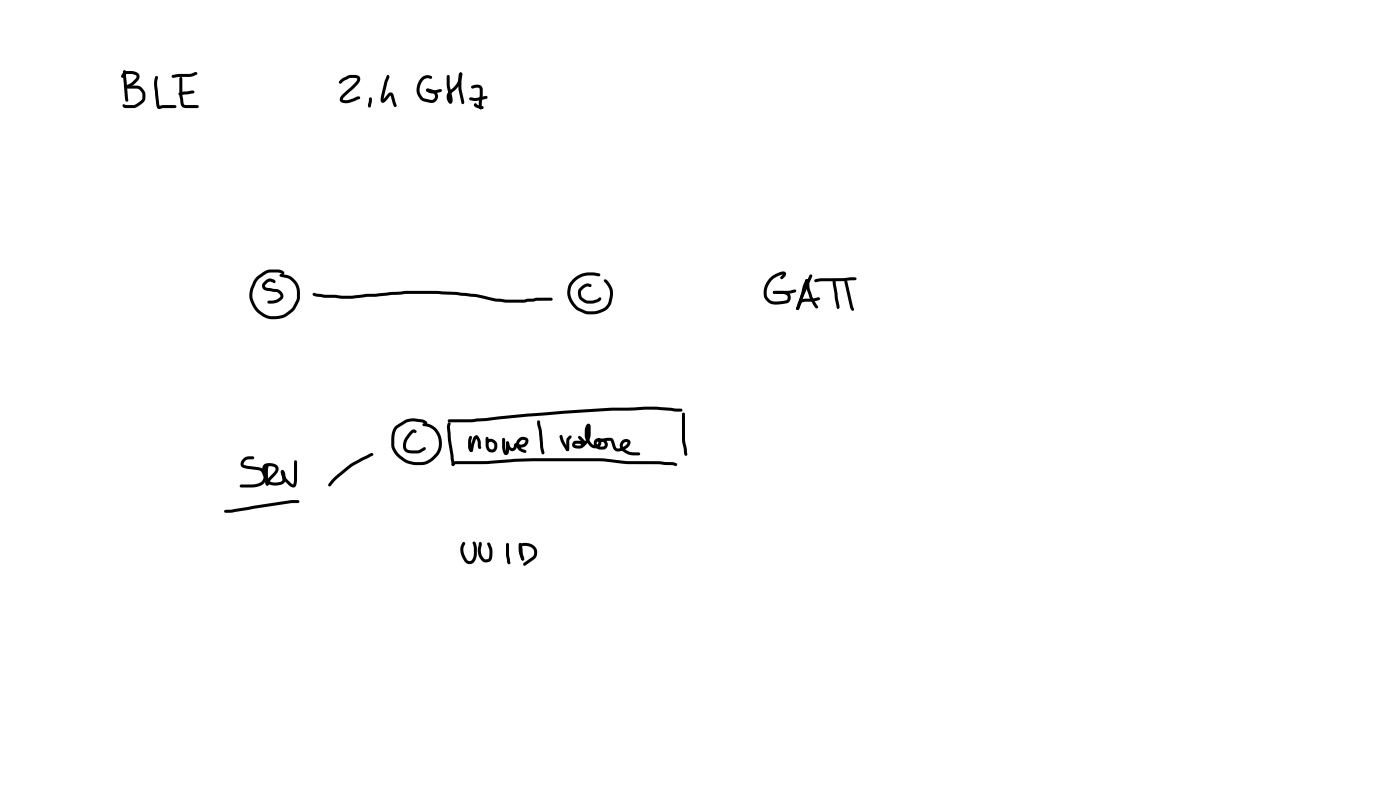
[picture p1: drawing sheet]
<svg xmlns="http://www.w3.org/2000/svg" width="337mm" height="190mm" viewBox="0 0 337 190" stroke-linecap="round" stroke-linejoin="round" font-family="sans-serif">
<g fill="#000">
<path d="M29.7 17.4l.6-.3h1.3a1.58 1.58 0 0 1 1.9 1.5l-.2 .6-1.2 1.2-1.4 .7h-.6l-.1-.2 .2-.3 1.3-.6 1.2-1.2a.47 .47 0 0 0 .1-.5 .47 .47 0 0 0-.3-.3l-.8-.2h-1.3l-1 .9-.3-.3zM29.7 16.9l.2-.1 .4 .4 .6 6.9-.4 .3-.3-.2-.2-.5-.4-5.6zM37.4 18.3h.5l.1 .3-.2 1.6 .6 5.4-.2-.1 1-.3h2.9l.3 .4-.1 .3-3 .1-1.1 .2-.4-.2-.3-.9-.5-4.6 .1-1.3zM41.3 18.1a12.7 12.7 0 0 1 4.4-.4l1-.3a.47 .47 0 0 1 .8 .3l-.4 .3-1.6 .5h-2.4l-1.5 .2-.3-.1zM43.2 18.6l.3-.1 .3 .3v3.9l.4 2.4 .4 .1h2.8l.4 .4-.4 .4h-2.4a1.3 1.3 0 0 1-1.6-1.2l-.3-2zM81.5 19.5l.9-.7 1.2-.7 1.6-.1a1.16 1.16 0 0 1 1.4 .6 1.16 1.16 0 0 1-.5 1.5l-3.3 3.1-.4 .7 1.2 .1 2.3-.8h.6a.47 .47 0 0 1-.5 .7l-2 .8-1.2 .1a1 1 0 0 1-1.1-.7 1 1 0 0 1 .4-1.2l3.2-2.9 .6-1.1-.6-.2-1.3 .1-1.2 .6-1 .7-.4-.3zM93 18.1a.48 .48 0 0 1 .5 .2 .48 .48 0 0 1 0 .6l-.4 1.1-.9 4.1-.2-.1 1.3-1.5a.76 .76 0 0 1 .8-.3 .76 .76 0 0 1 .5 .6l.8 2.5-.1 .3-.3 .1-.3-.2-.8-2.6-1.1 1.4a.71 .71 0 0 1-1 .3 .71 .71 0 0 1-.3-1l.9-3.8zM101.3 18.7a2.09 2.09 0 0 1 1.9-.6l.4 .1 .3 .4-.4 .4-.5-.2a1.91 1.91 0 0 0-2 1.8 2.6 2.6 0 0 0 .8 3l2 .4 .4-.1 .3-.4 .1-.5-.4-.6-1.4-.4 .2-.1h-.5a.54 .54 0 0 1 .2-.6 .54 .54 0 0 1 .7 .1l.9 .3a1.6 1.6 0 0 1 .9 1.9 1.6 1.6 0 0 1-1.9 1.1l-.8-.2a3.1 3.1 0 0 1-2.1-4.3zM107.5 18.1l.2-.1 .4 .4v2.2l.7 3.3a.65 .65 0 0 1-.4 1 .65 .65 0 0 1-.8-.6 1.97 1.97 0 0 1 .7-2.7 4.5 4.5 0 0 0 2.1-3.7l.1-.4 .3-.1a.7 .7 0 0 1 .3 1 6.1 6.1 0 0 1-2.8 4.2l-.1 .1a1.46 1.46 0 0 0 .2 1.6h-.3l-.7-3.5zM110.5 17.6l.3-.2 .2 .1 .1 .3-.1 .4a15.3 15.3 0 0 0 .6 6.3l-.1 .4-.3 .1-.2-.1-.1-.4a14.7 14.7 0 0 1-.6-6.6zM30.1 20.6h2.9a2.51 2.51 0 0 1 1.9 2l-.1 1.5a3.6 3.6 0 0 1-1.9 1.7l-.8 .2-2.2-.1a.47 .47 0 0 1-.4-.4 .47 .47 0 0 1 .3-.5l.4 .2h2.1l1.6-1.1 .3-.5v-1.2l-.8-1-.5-.1h-2.6l-.3-.4zM43 22.3l.8-.2 2.4-.4 .4 .1 .2 .3-.4 .4-3.1 .4-.3-.1z"/>
<path d="M88.8 23.5h.5l.1 .2-.2 1.8-.4 .3-.4-.3zM102.5 21.4l.3-.1 .3 .3-.1-.2 1 .3 1.8-.3 .3 .1 .1 .5-1.4 .4a2.16 2.16 0 0 1-2.4-.7zM112.9 23.5l.2-.1a3.9 3.9 0 0 0 2.6-.1l1.2-.3 .3 .4-.3 .3a6.3 6.3 0 0 1-3.8 .4l-.3-.4zM113.3 20.7l.6-.3a1.4 1.4 0 0 1 2.1 1.1l-.2 4.7a.56 .56 0 0 1-.7-.6l.2-2.8v-1.5a.88 .88 0 0 0-1.2-.2l-.5 .2-.3-.1zM114 24.9h.5l.1 .3v-.1l1.3 .4 .4 .3a1.15 1.15 0 0 1-1.7 .1 .71 .71 0 0 1-.6-1zM63.5 67.6a1.55 1.55 0 0 1 2.1-.5l.4 .1 .3 .5-.4 .3-.6-.2a.75 .75 0 0 0-1.1 .2l-.5 .7a.66 .66 0 0 0 .9 .5l2 .2a1.54 1.54 0 0 1 1.4 1 1.54 1.54 0 0 1-.4 1.7 3.7 3.7 0 0 1-3 .8l-.2-.1v-.5l1.1-.1a2.65 2.65 0 0 0 1.9-1 1.12 1.12 0 0 0-.9-1l-2-.3a1.23 1.23 0 0 1-1.3-.6 1.23 1.23 0 0 1 .1-1.4zM61.7 66.5a5.6 5.6 0 0 1 6.1-1.5l.5 .3v.5l-.3 .1-1-.4a4.8 4.8 0 0 0-4.8 1.6l-.6 .7-.5 1.3a5.2 5.2 0 0 0 3 6.6 5.6 5.6 0 0 0 5.7-1.3l.6-.7 .9-1.8 .1-1.9a3.6 3.6 0 0 0-2.6-3.2l-1.3-.3-.3-.3 .3-.4 1.4 .3a4.4 4.4 0 0 1 3.2 3.9l-.1 2-.8 1.8a6 6 0 0 1-8.3 2.1 6 6 0 0 1-2-8.3zM75.2 70.5l.3-.1 2.6 .4 6.2 .2 3.7-.4h2.3l7.1-.7h7.5l4.9 .2 4.6 .5 3.7 .9a28.3 28.3 0 0 0 7.9 .5l3-.5h3.5l.4 .4-.4 .3h-3.5l-3 .5a29 29 0 0 1-8.1-.5l-3.6-.9-4.5-.4-4.9-.3h-7.5l-7 .7h-2.3l-3.8 .5-6.3-.3-1.5-.2a1.67 1.67 0 0 1-1.4-.6zM139.5 69.1l.6-.6 .9-.4h.5l.7 .3-.1 .5h-1.2l-1.1 .9a1.83 1.83 0 0 0 .2 1.7l1.1 .7h1.2l1.3-.3 .6-.5a.55 .55 0 0 1 .3 .5 .55 .55 0 0 1-.4 .5l-1.5 .5-1.9-.1a2.42 2.42 0 0 1-1.7-2.9zM137.7 67.1a5.9 5.9 0 0 1 5.3-1.6l1 .2 .3 .3-.3 .4-1.1-.2a4.9 4.9 0 0 0-5.7 3.2 4.4 4.4 0 0 0 2.7 4.9l.7 .3a5.1 5.1 0 0 0 5.5-1.6l.5-1.7a4.2 4.2 0 0 0-1.5-3.9l.4-.3a4.2 4.2 0 0 1 1.8 4.4l-.3 1.4a5.2 5.2 0 0 1-5.6 2.6h-.4a5.6 5.6 0 0 1-4.3-3.5 4.4 4.4 0 0 1 1-4.9zM185.9 70l3.5-.1 1.7-.4 .3 .4-.3 .3-1.7 .4h-3.3l-.2-.1zM185.1 66.7a4.1 4.1 0 0 1 3.6-1.4l.3 .4-.2 .6-.6 .7h-.5v-.5l.5-.7 .1 .1a4.5 4.5 0 0 0-3.9 5.3 2.21 2.21 0 0 0 2.5 1.2l2.1-.3 .3-.3a.93 .93 0 0 0-.2-1 .93 .93 0 0 0-1-.2h-2l-.3-.4 .3-.3h2a1.58 1.58 0 0 1 1.9 1 1.58 1.58 0 0 1-.8 1.9l-2.2 .4a2.97 2.97 0 0 1-3-1.2 2.97 2.97 0 0 1-.2-3.2l.5-1z"/>
<path d="M193.7 67.2h.5l.1 .2-.6 1.6-1 3.9-.7 1.5-.3 .1-.2-.1-.1-.4 .6-1.4 1-4.1zM192.3 72.1l.8-.3 2.2-.1 1.4-.3 .3 .1 .2 .3-.3 .3-1.2 .3-2.3 .1-.8 .2-.3-.1zM193.7 67.2a.67 .67 0 0 1 .7 .2 .67 .67 0 0 1 .1 .7 8.1 8.1 0 0 0 .9 3.4l1.2 2v.5a.54 .54 0 0 1-.8-.3 12.6 12.6 0 0 1-2-5.3l-.2-1zM194.7 66h.5l.1 .3-2.1 4.7-.9 2.9a.46 .46 0 0 1-.4 .5 .46 .46 0 0 1-.5-.3l1.2-3.3zM195.8 67.2a8.4 8.4 0 0 1 4-.4l5.8-.2 .3 .4-.3 .3-2.7 .2-5.7 .1-1.1 .2-.3-.1zM200.3 67.2l.2-.1 .4 .3 .9 6.2-.1 .5-.2 .1-.4-.3-.4-2-.5-3.8zM203.1 67.4l.2-.1 .4 .3 1.6 6.7-.3 .4-.3-.2-.4-.7-1.3-6zM164 99.2l.3-.1 .4 .4v6.2l.5 3.5-.3 .3-.4-.3-.5-3.2zM58.4 110.3l.6-.5 .8-.2h1l.3 .4-.3 .3h-1a1.27 1.27 0 0 0-1.2 1.3l.8 .3 2.7 .3a2.35 2.35 0 0 1 2 2.3 2.35 2.35 0 0 1-1.9 2.3 10.9 10.9 0 0 1-4.2 .3l-.4-.3 .4-.4h2.5a2.67 2.67 0 0 0 2.5-.9l.3-.9-.6-1.4-3.5-.6a1.16 1.16 0 0 1-1.4-1.3zM63.4 111.6a2.31 2.31 0 0 1 3.6 1l-.4 1-1.7 2a1.48 1.48 0 0 0 1.6 .3l1.3-.4 .1-1.3-.2-.7 .3 .1 .2-.2 .7 1.5 1.1 1.2 .6 .3 .1-5.5 .3-.4 .4 .4v4.5l-.2 1.1a.94 .94 0 0 1-.8 .6 .94 .94 0 0 1-.9-.5l-1-1a3.1 3.1 0 0 1-.9-2.6 .74 .74 0 0 1 .8 .2 .74 .74 0 0 1 .2 .8v1.2a1.33 1.33 0 0 1-1.3 1.3 2.63 2.63 0 0 1-3-.6v-.8l1.7-1.9 .2-.7a2 2 0 0 0-2.4-.2v.8l.8 3.2-.4 .3-.3-.3-.8-3.1v-.9zM64 116h.5v.5h-.5zM64.1 111.6h.4l.1 .2-.2 1.5 .2 2.9-.3 .4-.4-.3-.2-2.3a4 4 0 0 1 .4-2.4z"/>
<path d="M80 115a27 27 0 0 1 9-6.1l.4-.1 .4 .4a4.5 4.5 0 0 1-2.3 1.3 29.6 29.6 0 0 0-8.3 6.4l-.2-.1-.1-.5zM98.6 103.6l.5-.3a.64 .64 0 0 1 .7 0 .64 .64 0 0 1 .3 .6l-.3 .1-.4-.1a4.5 4.5 0 0 0-1.8 3.4v.2a.87 .87 0 0 0 .9 .7h2l1.5-.8 .4 .4-.3 .3-1.3 .8h-2.4a1.89 1.89 0 0 1-1.4-2.9l.4-.9zM95 102.4l.8-.5a5.5 5.5 0 0 1 2.9-1.4l2.9 .3 1 .5 .1 .3-.3 .3-1-.4-1.8-.3-1 .1-.9 .2-2 1.3a3.1 3.1 0 0 0-.9 2.7v1.7l.6 1.2a6.2 6.2 0 0 0 6.6 2.5 4.6 4.6 0 0 0 2.3-7.6 4.3 4.3 0 0 0-2.7-1v-.5a4.3 4.3 0 0 1 4.6 4.9 5.7 5.7 0 0 1-7.6 4.8 5.8 5.8 0 0 1-4.4-7.4l.3-1zM107.7 100.8l5.7-.1 22.6-2.1a190.3 190.3 0 0 1 17-.8l4.9-.1 5.8 .5 .4 .3-.4 .4-6-.5-5 .2a164.7 164.7 0 0 0-16.7 .8l-22.6 2-5.4 .1-.3-.2zM107.8 101.5h.4l.1 .3-.1 .8 .2 3.1 .8 5.2a.87 .87 0 0 1-.3 1.1l-.4-.4-.8-5.8-.3-3.2zM108.8 111l.7-.2 8.4-.1a237.4 237.4 0 0 1 26.8-.6l1.4 .1a32.7 32.7 0 0 0 7 .6h5.2l3.3 .2a1.12 1.12 0 0 1 1.2 .6 .82 .82 0 0 1-1.2 .1l-3.3-.2h-5.2a37.2 37.2 0 0 1-7.9-.6l-.5-.1a236.5 236.5 0 0 0-26.8 .6l-8.4 .1-.6 .5-.4-.4zM114 104.8l.7-.2 .6 .8 .3 .8v1.6a.52 .52 0 0 1-.6-.1 .52 .52 0 0 1-.1-.5l-.1-1.1-.4-.9 .2 .1-.6 1.4-.2 1a.5 .5 0 0 1-.2 .7 .5 .5 0 0 1-.7-.2l.4-1.7zM112.9 104.8h.5l.1 .3-.2 .9v1.3l.3 .9a.52 .52 0 0 1-.6 .3 .52 .52 0 0 1-.4-.5l-.1-2.1zM116.8 105l.3-.1 .4 .4v1.7a.74 .74 0 0 0 .3 .9 .74 .74 0 0 0 .9-.2v-1.1l-.5-.4h-.5a.5 .5 0 0 1-.7-.2l.1-.3a1.64 1.64 0 0 1 2 .2 1.64 1.64 0 0 1 .4 1.9 1.43 1.43 0 0 1-1.8 .8 1.43 1.43 0 0 1-1-1.6zM120.8 105.3l.3-.1 .3 .3v2l.3 1.2-.1-.1v-2.2l.4-.4 .3 .2 .1 2a.77 .77 0 0 1-.6 1.1 .77 .77 0 0 1-.9-.8l-.2-1.1zM121.8 106.1l.2-.1 .3 .2 .3 1 .5 .5 .4-.3 .3-.9 .4-.1 .9 .4a1.02 1.02 0 0 0 1.2-.7v-.3a1.01 1.01 0 0 0-1.2 .1 1.01 1.01 0 0 0-.2 1.2l.4 .6 1.2 .5v.5l-.4 .1a2.2 2.2 0 0 1-2-2.6 1.56 1.56 0 0 1 1.3-1.2 1.56 1.56 0 0 1 1.6 .8 1.75 1.75 0 0 1-2.5 1.6l-.4-.3 .2-.1-.1 .4a1.2 1.2 0 0 1-1.2 1 1.2 1.2 0 0 1-1.2-1.2l-.2-.8zM129.2 101.1h.5l.6 2.4 .3 3.9 .3 1.4-.4 .4-.3-.3-.3-1.4-.4-4.1a3.4 3.4 0 0 1-.3-2.3z"/>
<path d="M134.6 104.6l.3-.1 .3 .2 .4 1.4 1.1 1.7v.5a.58 .58 0 0 1-.9-.5l-1-1.9-.3-1zM136.8 104.7l.3-.1 .3 .3-.5 .8-.1 2.3-.4 .4-.3-.4v-2.3zM141.1 101.9a.61 .61 0 0 1 .7 .1 .61 .61 0 0 1 .2 .7 4.6 4.6 0 0 1-1.9 4.8 1.75 1.75 0 0 1-2.6-.6l.2-.7 .5-.3h1.3l.8 .4-.3 .1-1-1.1v-.5h.6l.7 .8a.69 .69 0 0 1 .5 .8 .69 .69 0 0 1-.8 .5l-.8-.3h-.8l-.1 .3a1.53 1.53 0 0 0 1.6-.2l.8-.8 .4-.7 .2-.8-.1-2h.4l-.1 .2a3.6 3.6 0 0 0 .9 4.1 .83 .83 0 0 0 1.1 .2 .83 .83 0 0 0 .3-1l.1 .1-.3 .1-.1 .3 .2 .6 .6 .3 .9-.1a.65 .65 0 0 0-.4-1.1h-.9l-.4-.3 .4-.4h1a1.29 1.29 0 0 1 1.2 1.3 1.29 1.29 0 0 1-1.2 1.3h-.7a1.36 1.36 0 0 1-1.5-1.3 1.36 1.36 0 0 1 1.5-1.4 1.54 1.54 0 0 1-.4 2.3 1.54 1.54 0 0 1-2.2-.7 4.3 4.3 0 0 1-.5-5zM143.6 105.5l1-.1a3.6 3.6 0 0 1 2.5-.1l.4 .3 .7 2 .3 .1 .6-.1a2.52 2.52 0 0 0 1.7-1.1l.1-.3h-.4l-.7 .4-.1 .6 .4 .6a3.5 3.5 0 0 0 2.1 .9h1.4l.3 .3-.3 .4h-1.5a3.1 3.1 0 0 1-3.1-2.1 1.43 1.43 0 0 1 .8-1.7 1.43 1.43 0 0 1 1.8 .5l-.2 .8a3.6 3.6 0 0 1-3.2 1.5l-.7-.6-.7-1.9-2.9 .2-.3-.1zM54 122.6l15.9-2.4 1.7-.1 .4 .4-.4 .4h-1.6l-14.4 2.3h-1.4l-.2-.1zM111.3 130.2l.4 .1 .1 .2-.3 .8a2.9 2.9 0 0 0 1.4 3.5l.6-.3 .4-1v-1.7l-.3-1.4 .1-.2a.66 .66 0 0 1 .8 .7l.1 2.3a2.1 2.1 0 0 1-1.4 2.3 1.79 1.79 0 0 1-2-1.5l-.5-1.5a2.78 2.78 0 0 1 .6-2.3zM115.2 130.3a.58 .58 0 0 1 .6 .3 .58 .58 0 0 1-.1 .7 2.34 2.34 0 0 0 1.1 3.1l.6-.2 .2-.5v-1.7l-.3-.9a.51 .51 0 0 1 .1-.8 1.78 1.78 0 0 1 .9 1.4v.3a3.8 3.8 0 0 1-.2 2.6 1.69 1.69 0 0 1-1.8 .5 1.69 1.69 0 0 1-1.1-1.4 4.9 4.9 0 0 1 0-3.4zM121.7 130.5h.6l.1 .3v2.5l.3 1.9-.1 .3a.73 .73 0 0 1-.7-1.1l-.3-1.1zM124.9 130.8a2.88 2.88 0 0 1 4.2 1.7l-.1 1.1-.3 .5-2.4 1.7h-.5v-.5l2.5-1.9a1.65 1.65 0 0 0-1.8-2.3l-1.1 .2 .1 1.3 .5 1.7-.3 .4a2.65 2.65 0 0 1-1-2.1v-1.5zM124.8 130.5l.2-.1 .4 .3 .6 3.6-.3 .4a3 3 0 0 1-.8-2.5l-.2-1.4z"/>
<circle cx="110.8" cy="17.8" r=".36"/>
<circle cx="30.4" cy="20.9" r=".36"/>
<circle cx="191.7" cy="74.1" r=".36"/>
<circle cx="194" cy="67.4" r=".36"/>
<circle cx="113.3" cy="108.2" r=".36"/>
<circle cx="122" cy="106.4" r=".36"/>
<circle cx="136.4" cy="108" r=".36"/>
<circle cx="125.7" cy="134.3" r=".36"/>
</g>
</svg>
